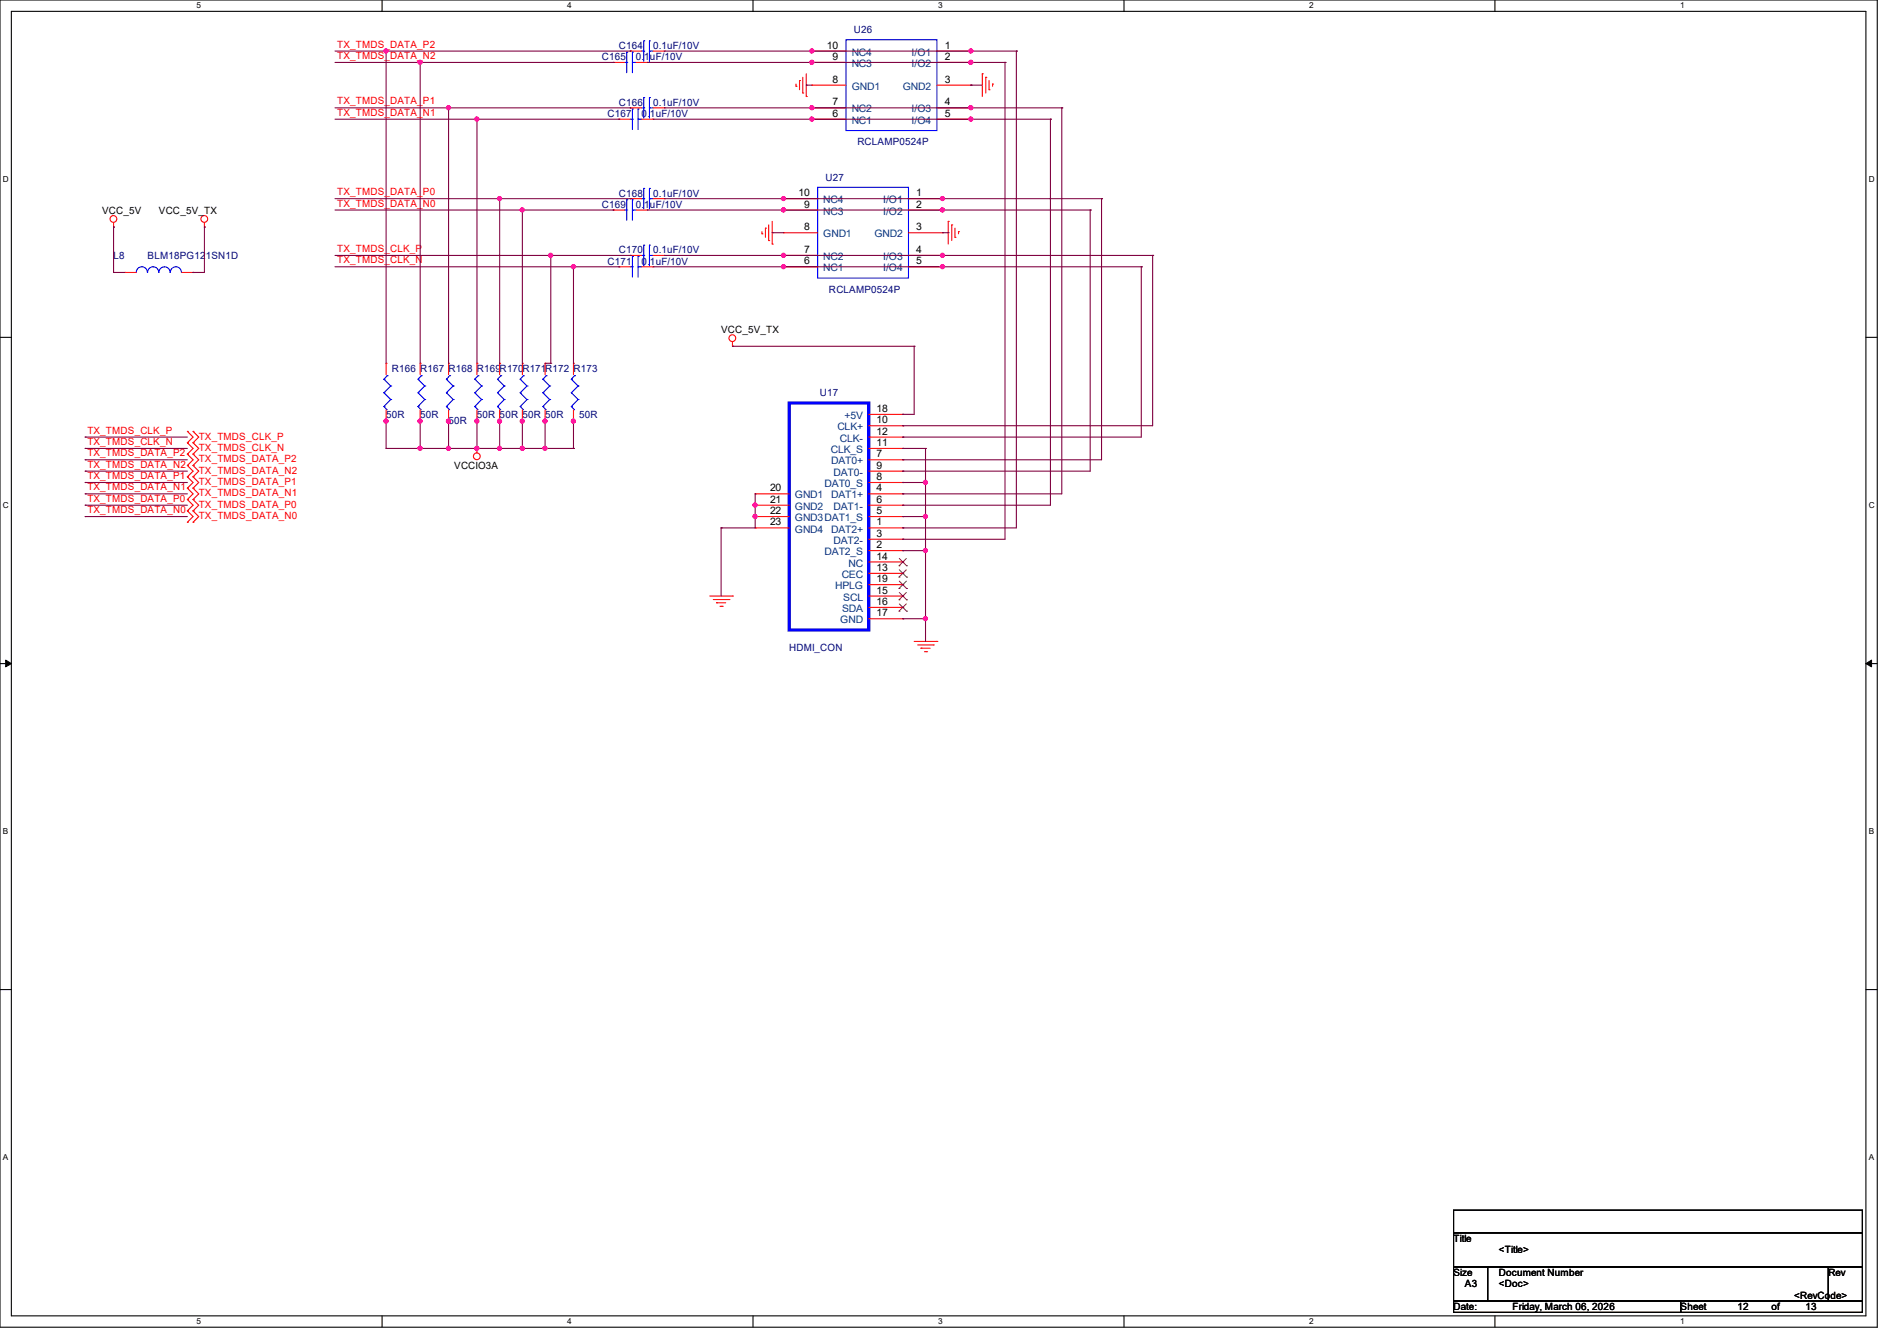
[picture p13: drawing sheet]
<svg xmlns="http://www.w3.org/2000/svg" width="297mm" height="210mm" viewBox="0 0 297 210" stroke-linecap="round" stroke-linejoin="round" font-family="sans-serif">
<defs><g id="words">
<g font-size="1.6" fill="#000080">
<text x="133.7" y="5.2">U26</text>
<text x="94.2" y="9.4">C165</text>
<text x="96.9" y="7.7">C164</text>
<text x="99.6" y="9.4">0.1uF/10V</text>
<text x="102.2" y="7.7">0.1uF/10V</text>
<text x="96.9" y="16.6">C166</text>
<text x="102.2" y="16.6">0.1uF/10V</text>
<text x="95.1" y="18.3">C167</text>
<text x="100.5" y="18.3">0.1uF/10V</text>
<text x="134.2" y="22.8">RCLAMP0524P</text>
<text x="129.2" y="28.3">U27</text>
<text x="94.2" y="32.6">C169</text>
<text x="96.9" y="30.8">C168</text>
<text x="99.6" y="32.6">0.1uF/10V</text>
<text x="102.2" y="30.8">0.1uF/10V</text>
<text x="17.8" y="40.6">L8</text>
<text x="23.1" y="40.6">BLM18PG121SN1D</text>
<text x="95.1" y="41.4">C171</text>
<text x="96.9" y="39.7">C170</text>
<text x="100.5" y="41.4">0.1uF/10V</text>
<text x="102.2" y="39.7">0.1uF/10V</text>
<text x="129.8" y="45.9">RCLAMP0524P</text>
<text x="61.3" y="58.3">R166 R167 R168 R169R170R171R172 R173</text>
<text x="60.5" y="65.4">50R</text>
<text x="65.8" y="65.4">50R</text>
<text x="74.7" y="65.4">50R 50R 50R 50R</text>
<text x="90.7" y="65.4">50R</text>
<text x="128.4" y="62.1">U17</text>
<text x="70.2" y="66.3">50R</text>
<text x="123.6" y="101.9">HDMI_CON</text>
</g>
<g font-size="1.6" fill="#f00">
<text x="52.8" y="7.5">TX_TMDS_DATA_P2</text>
<text x="52.8" y="9.2">TX_TMDS_DATA_N2</text>
<text x="52.8" y="16.3">TX_TMDS_DATA_P1</text>
<text x="52.8" y="18.1">TX_TMDS_DATA_N1</text>
<text x="52.8" y="32.3">TX_TMDS_DATA_N0</text>
<text x="52.8" y="30.6">TX_TMDS_DATA_P0</text>
<text x="52.8" y="41.2">TX_TMDS_CLK_N</text>
<text x="52.8" y="39.5">TX_TMDS_CLK_P</text>
<text x="13.7" y="67.9">TX_TMDS_CLK_P</text>
<text x="13.7" y="69.7">TX_TMDS_CLK_N</text>
<text x="13.7" y="71.5">TX_TMDS_DATA_P2</text>
<text x="31.1" y="68.8">TX_TMDS_CLK_P</text>
<text x="31.1" y="70.6">TX_TMDS_CLK_N</text>
<text x="13.7" y="73.2">TX_TMDS_DATA_N2</text>
<text x="13.7" y="75">TX_TMDS_DATA_P1</text>
<text x="13.7" y="76.8">TX_TMDS_DATA_N1</text>
<text x="31.1" y="72.4">TX_TMDS_DATA_P2</text>
<text x="31.1" y="74.2">TX_TMDS_DATA_N2</text>
<text x="31.1" y="75.9">TX_TMDS_DATA_P1</text>
<text x="31.1" y="77.7">TX_TMDS_DATA_N1</text>
<text x="13.7" y="78.6">TX_TMDS_DATA_P0</text>
<text x="13.7" y="80.3">TX_TMDS_DATA_N0</text>
<text x="31.1" y="79.5">TX_TMDS_DATA_P0</text>
<text x="31.1" y="81.3">TX_TMDS_DATA_N0</text>
</g>
<g font-size="1.6">
<text x="129.5" y="7.6">10</text>
<text x="130.3" y="9.4">9</text>
<text x="147.9" y="7.6">1</text>
<text x="147.9" y="9.4">2</text>
<text x="130.3" y="16.5">7</text>
<text x="130.3" y="13">8</text>
<text x="147.9" y="16.5">4</text>
<text x="147.9" y="13">3</text>
<text x="130.3" y="18.3">6</text>
<text x="147.9" y="18.3">5</text>
<text x="16" y="33.4">VCC_5V</text>
<text x="24.9" y="33.4">VCC_5V_TX</text>
<text x="125" y="30.7">10</text>
<text x="125.9" y="32.5">9</text>
<text x="143.5" y="30.7">1</text>
<text x="143.5" y="32.5">2</text>
<text x="125.9" y="41.4">6</text>
<text x="125.9" y="39.6">7</text>
<text x="125.9" y="36.1">8</text>
<text x="143.5" y="39.6">4</text>
<text x="143.5" y="41.4">5</text>
<text x="143.5" y="36.1">3</text>
<text x="112.9" y="52.1">VCC_5V_TX</text>
<text x="137.2" y="64.5">18</text>
<text x="137.2" y="66.3">10</text>
<text x="137.2" y="68.1">12</text>
<text x="137.2" y="69.9">11</text>
<text x="137.2" y="71.6">7</text>
<text x="71.1" y="73.4">VCCIO3A</text>
<text x="120.6" y="77">20</text>
<text x="137.2" y="73.4">9</text>
<text x="137.2" y="75.2">8</text>
<text x="137.2" y="77">4</text>
<text x="120.6" y="78.7">21</text>
<text x="120.6" y="80.5">22</text>
<text x="120.6" y="82.3">23</text>
<text x="137.2" y="78.7">6</text>
<text x="137.2" y="80.5">5</text>
<text x="137.2" y="82.3">1</text>
<text x="137.2" y="84.1">3</text>
<text x="137.2" y="85.9">2</text>
<text x="137.2" y="89.4">13</text>
<text x="137.2" y="87.6">14</text>
<text x="137.2" y="91.2">19</text>
<text x="137.2" y="93">15</text>
<text x="137.2" y="94.7">16</text>
<text x="137.2" y="96.5">17</text>
<text x="227.6" y="194.5">Title</text>
<text x="234.7" y="196.3">&lt;Title&gt;</text>
<text x="227.6" y="199.9">Size</text>
<text x="229.4" y="201.6">A3</text>
<text x="234.7" y="199.9">Document Number</text>
<text x="234.7" y="201.6">&lt;Doc&gt;</text>
<text x="280.9" y="203.4">&lt;RevCode&gt;</text>
<text x="286.3" y="199.9">Rev</text>
<text x="227.6" y="205.2">Date:</text>
<text x="236.8" y="205.2">Friday, March 06, 2026</text>
<text x="263.1" y="205.2">Sheet</text>
<text x="272" y="205.2">12</text>
<text x="277.4" y="205.2">of</text>
<text x="282.7" y="205.2">13</text>
</g>
<g font-size="1.6" fill="#004080">
<text x="133.3" y="10.5">NC3</text>
<text x="133.3" y="8.7">NC4</text>
<text x="142.7" y="8.7">I/O1</text>
<text x="142.7" y="10.5">I/O2</text>
<text x="133.3" y="17.6">NC2</text>
<text x="133.3" y="14.1">GND1</text>
<text x="141.3" y="14.1">GND2</text>
<text x="142.7" y="17.6">I/O3</text>
<text x="133.3" y="19.4">NC1</text>
<text x="142.7" y="19.4">I/O4</text>
<text x="128.9" y="33.6">NC3</text>
<text x="128.9" y="31.8">NC4</text>
<text x="138.3" y="31.8">I/O1</text>
<text x="138.3" y="33.6">I/O2</text>
<text x="128.9" y="40.7">NC2</text>
<text x="128.9" y="37.2">GND1</text>
<text x="136.9" y="37.2">GND2</text>
<text x="138.3" y="40.7">I/O3</text>
<text x="128.9" y="42.5">NC1</text>
<text x="138.3" y="42.5">I/O4</text>
<text x="132.2" y="65.6">+5V</text>
<text x="130.1" y="71">CLK_S</text>
<text x="131.1" y="67.4">CLK+</text>
<text x="131.5" y="69.2">CLK-</text>
<text x="129.1" y="76.3">DAT0_S</text>
<text x="130.1" y="72.7">DAT0+</text>
<text x="130.5" y="74.5">DAT0-</text>
<text x="124.5" y="78.1">GND1</text>
<text x="124.5" y="79.8">GND2</text>
<text x="124.5" y="81.6">GND3DAT1_S</text>
<text x="124.5" y="83.4">GND4</text>
<text x="130.1" y="78.1">DAT1+</text>
<text x="130.1" y="83.4">DAT2+</text>
<text x="130.5" y="79.8">DAT1-</text>
<text x="129.1" y="87">DAT2_S</text>
<text x="130.5" y="85.2">DAT2-</text>
<text x="132.8" y="88.7">NC</text>
<text x="130.8" y="92.3">HPLG</text>
<text x="131.8" y="90.5">CEC</text>
<text x="131.9" y="95.8">SDA</text>
<text x="132" y="94.1">SCL</text>
<text x="131.6" y="97.6">GND</text>
</g>
<g font-size="1.3">
<text x="30.8" y="1.3">5</text>
<text x="88.8" y="1.3">4</text>
<text x="146.9" y="1.3">3</text>
<text x="205" y="1.3">2</text>
<text x="263.1" y="1.3">1</text>
<text x=".5" y="28.4">D</text>
<text x="292.6" y="28.4">D</text>
<text x=".5" y="79.5">C</text>
<text x="292.6" y="79.5">C</text>
<text x=".5" y="130.6">B</text>
<text x="292.6" y="130.6">B</text>
<text x=".5" y="181.7">A</text>
<text x="292.6" y="181.7">A</text>
<text x="30.8" y="207.4">5</text>
<text x="88.8" y="207.4">4</text>
<text x="146.9" y="207.4">3</text>
<text x="205" y="207.4">2</text>
<text x="263.1" y="207.4">1</text>
</g>
</g></defs>
<path d="M0 0h293.9v207.9h-293.9zM1.8 1.8h290.3v204.3h-290.3z" fill="none" stroke="#000" stroke-width=".17"/>
<g fill="#fff">
<path d="M30.8 .2h.7v1.4h-.7z"/>
<path d="M30.8 206.2h.7v1.4h-.7z"/>
</g>
<path d="M59.8 0v1.8M59.8 206.1v1.8" fill="none" stroke="#000" stroke-width=".17"/>
<g fill="#fff">
<path d="M88.8 .2h.7v1.4h-.7z"/>
<path d="M88.8 206.2h.7v1.4h-.7z"/>
</g>
<path d="M117.9 0v1.8M117.9 206.1v1.8" fill="none" stroke="#000" stroke-width=".17"/>
<g fill="#fff">
<path d="M146.9 .2h.7v1.4h-.7z"/>
<path d="M146.9 206.2h.7v1.4h-.7z"/>
</g>
<path d="M176 0v1.8M176 206.1v1.8" fill="none" stroke="#000" stroke-width=".17"/>
<g fill="#fff">
<path d="M205 .2h.7v1.4h-.7z"/>
<path d="M205 206.2h.7v1.4h-.7z"/>
</g>
<path d="M234.1 0v1.8M234.1 206.1v1.8" fill="none" stroke="#000" stroke-width=".17"/>
<g fill="#fff">
<path d="M263.1 .2h.6v1.4h-.6z"/>
<path d="M263.1 206.2h.6v1.4h-.6z"/>
<path d="M.5 27.3h.9v1.4h-.9z"/>
<path d="M292.6 27.3h.9v1.4h-.9z"/>
<path d="M.5 78.4h.9v1.4h-.9z"/>
<path d="M292.6 78.4h.9v1.4h-.9z"/>
</g>
<path d="M0 52.8h1.8M292.1 52.8h1.8" fill="none" stroke="#000" stroke-width=".17"/>
<g fill="#fff">
<path d="M.5 129.5h.8v1.4h-.8z"/>
<path d="M292.6 129.5h.8v1.4h-.8z"/>
</g>
<path d="M0 103.9h1.8M292.1 103.9h1.8" fill="none" stroke="#000" stroke-width=".17"/>
<path d="M.9 103.4l.9 .5-.9 .5zM292.1 103.9l.9-.5v1z" fill="#000" stroke="#000" stroke-width=".16"/>
<g fill="#fff">
<path d="M.5 180.5h.8v1.4h-.8z"/>
<path d="M292.6 180.5h.8v1.4h-.8z"/>
</g>
<path d="M0 155h1.8M292.1 155h1.8M227.6 189.5h64v3.6h-64zM227.6 193.1h64v5.3h-64zM227.6 198.4h5.3v5.4h-5.3zM232.9 198.4h53.4v5.4h-53.4zM286.3 198.4h5.3v5.4h-5.3zM227.6 203.8h35.5v1.7h-35.5zM263.1 203.8h28.5v1.7h-28.5z" fill="none" stroke="#000" stroke-width=".17"/>
<g fill="none" stroke="#f00" stroke-width=".17">
<path d="M96 9.8h.1M96 9.8h1.8M96.9 18.7h.1M96.9 18.7h1.8M98.7 8h.1M98.7 16.9h.1M98.7 8h1.8M98.7 16.9h1.8M99.6 9.8h1.7M100.5 18.7h1.7M101.3 9.8h.1M102.2 18.7h.1"/>
<path d="M102.2 8h1.8M102.2 16.9h1.8M104 8h.1M104 16.9h.1M124.6 13.5h.1M124.6 13.2v.3M125.2 12.6h.1M125.2 12.6v1.5M125.7 14.6h.1M125.7 12.1v2.5M126.2 15.1h.1M126.2 11.6v3.5"/>
<path d="M127.1 18.7h.1M127.1 16.9h.1M127.1 13.3h.1M127.1 9.8h.1M127.1 8h.1M127.1 18.7h5.4M127.1 8h5.4M127.1 16.9h5.4M127.1 9.8h5.4M127.1 13.3h5.4M146.7 18.7h5.3M146.7 8h5.3"/>
<path d="M146.7 16.9h5.3M146.7 9.8h5.3M146.7 13.3h5.3M152 8h.1M152 9.8h.1M152 16.9h.1M152 18.7h.1M152 13.3h.1M153.8 11.6h.1M153.8 11.6v3.5M154.3 12.1h.1M154.3 12.1v2.5"/>
<path d="M154.9 14.1h.1M154.9 12.6v1.5M155.4 13.2h.1M155.4 13.2v.3M17.8 35.6h.1M17.8 34.8v.8M32 35.6h.1M32 34.8v.8M96 32.9h.1M96 32.9h1.8M98.7 31.1h.1M98.7 31.1h1.8"/>
<path d="M99.6 32.9h1.7M101.3 32.9h.1M102.2 31.1h1.8M104 31.1h.1M119.3 36.6h.1M119.3 36.3v.3M119.8 35.7h.1M119.8 35.7v1.5M120.4 37.7h.1M120.4 35.2v2.5M120.9 38.2h.1M120.9 34.7v3.5"/>
<path d="M122.7 36.4h.1M122.7 32.9h.1M122.7 31.1h.1M122.7 31.1h5.3M122.7 32.9h5.3M122.7 36.4h5.3M142.2 31.1h5.4M142.2 32.9h5.4M142.2 36.4h5.4M147.6 31.1h.1M147.6 32.9h.1M147.6 36.4h.1"/>
<path d="M148.5 34.7h.1M148.5 34.7v3.5M149 35.2h.1M149 35.2v2.5M149.5 37.2h.1M149.5 35.7v1.5M150.1 36.3h.1M150.1 36.3v.3M19.6 42.7h.1M19.6 42.7h1.7M28.4 42.7h1.8M30.2 42.7h.1"/>
<path d="M60.5 56.9h.1M60.5 56.9v1.8M65.8 56.9h.1M65.8 56.9v1.8M70.2 56.9h.1M70.2 56.9v1.8M74.7 56.9h.1M74.7 56.9v1.8M78.2 56.9h.1M78.2 56.9v1.8M81.8 56.9h.1M81.8 56.9v1.8"/>
<path d="M85.3 56.9h.1M85.3 56.9v1.8M89.8 56.9h.1M89.8 56.9v1.8M96.9 41.8h.1M96.9 41.8h1.8M98.7 40h.1M98.7 40h1.8M100.5 41.8h1.7M102.2 41.8h.1M102.2 40h1.8M104 40h.1"/>
<path d="M114.7 54.2h.1M114.7 53.5v.7M122.7 41.8h.1M122.7 40h.1M122.7 41.8h5.3M122.7 40h5.3M142.2 41.8h5.4M142.2 40h5.4M147.6 40h.1M147.6 41.8h.1M29.3 69.3h.1M29.3 67.6h.1"/>
<path d="M29.3 71.1h.1M29.3 72.9h.1M29.3 74.7h.1M29.3 76.5h.1M29.3 78.2h.1M29.3 67.6l.9 .9-.9 .8M29.3 69.3l.9 .9-.9 .9M29.3 71.1l.9 .9-.9 .9M29.3 72.9l.9 .9-.9 .9M29.3 74.7l.9 .9-.9 .9M29.3 76.5l.9 .8-.9 .9M29.3 78.2l.9 .9-.9 .9"/>
<path d="M30.2 69.3h.1M30.2 67.6h.1M30.2 71.1h.1M30.2 72.9h.1M30.2 74.7h.1M30.2 76.5h.1M30.2 78.2h.1M30.2 67.6l.9 .9-.9 .8M30.2 69.3l.9 .9-.9 .9M30.2 71.1l.9 .9-.9 .9M30.2 72.9l.9 .9-.9 .9M30.2 74.7l.9 .9-.9 .9"/>
<path d="M30.2 76.5l.9 .8-.9 .9M30.2 78.2l.9 .9-.9 .9M60.5 66h.1M60.5 64.2v1.8M65.8 66h.1M65.8 64.2v1.8M70.2 66h.1M70.2 64.2v1.8M74.7 70.2h.1M74.7 66h.1M74.7 64.2v1.8M74.7 70.2v.8"/>
<path d="M78.2 66h.1M78.2 64.2v1.8M81.8 66h.1M81.8 64.2v1.8M85.3 66h.1M85.3 64.2v1.8M89.8 66h.1M89.8 64.2v1.8M118.2 77.3h.1M118.2 79.1h.1M118.2 77.3h5.4M118.2 79.1h5.4"/>
<path d="M136 64.9h5.4M136 66.7h5.4M136 68.5h5.4M136 70.2h5.4M136 72h5.4M136 73.8h5.4M136 75.6h5.4M136 77.3h5.4M136 79.1h5.4M141.4 64.9h.1M141.4 66.7h.1M141.4 68.5h.1"/>
<path d="M141.4 70.2h.1M141.4 72h.1M141.4 73.8h.1M141.4 75.6h.1M141.4 77.3h.1M141.4 79.1h.1M29.3 80h.1M29.3 81.8h.1M29.3 80l.9 .9-.9 .9M30.2 80h.1M30.2 81.8h.1M30.2 80l.9 .9-.9 .9"/>
<path d="M111.1 93.3h3.6M111.7 93.9h2.4M112.2 94.4h.1M112.2 94.4h1.4M112.7 95h.4M113.1 95h.1M114.1 93.9h.1M114.7 93.3h.1M118.2 80.9h.1M118.2 82.7h.1M118.2 80.9h5.4M118.2 82.7h5.4"/>
<path d="M136 93.3h5.4M136 80.9h5.4M136 82.7h5.4M136 84.5h5.4M136 86.2h5.4M136 89.8h5.4M136 91.6h5.4M136 95.1h5.4M136 96.9h5.4M136 88h5.4M141.4 80.9h.1M141.4 82.7h.1"/>
<path d="M141.4 84.5h.1M141.4 86.2h.1M141.4 89.8h.1M141.4 91.6h.1M141.4 93.3h.1M141.4 95.1h.1M141.4 96.9h.1M141.4 88h.1M143.1 100.5h3.6M143.7 101h2.4M144.2 101.5h.1M144.2 101.5h1.4"/>
<path d="M144.7 102.1h.4M145.1 102.1h.1M146.1 101h.1M146.7 100.5h.1"/>
<circle cx="17.8" cy="34.3" r=".53"/>
<circle cx="32" cy="34.3" r=".53"/>
<circle cx="114.7" cy="53" r=".53"/>
<circle cx="74.7" cy="71.5" r=".53"/>
</g>
<g fill="none" stroke="#00f" stroke-width=".17">
<path d="M97.8 9.8h.3M98.1 9.8h.1M98.1 8.2h.1M98.1 8.2v3.2M98.7 18.7h.3M99 18.7h.1M99 17.1h.1M99 8.2h.1M99 9.8h.1M99 8.2v3.2M99 17.1v3.2M99 9.8h.6"/>
<path d="M99.9 17.1h.1M99.9 18.7h.1M99.9 18.7h.6M99.9 17.1v3.2M100.5 8h.3M100.5 16.9h.3M100.8 8h.1M100.8 6.4h.1M100.8 16.9h.1M100.8 15.3h.1M100.8 6.4v3.2M100.8 15.3v3.2"/>
<path d="M101.7 6.4h.1M101.7 8h.1M101.7 15.3h.1M101.7 16.9h.1M101.7 6.4v3.2M101.7 15.3v3.2M101.7 8h.5M101.7 16.9h.5M132.5 6.2h14.2v14.2h-14.2zM97.8 32.9h.3M98.1 32.9h.1M98.1 31.3h.1"/>
<path d="M98.1 31.3v3.2M99 31.3h.1M99 32.9h.1M99 31.3v3.2M99 32.9h.6M100.5 31.1h.3M100.8 31.1h.1M100.8 29.5h.1M100.8 38.4h.1M100.8 29.5v3.2M100.8 38.4v3.2M101.7 29.5h.1"/>
<path d="M101.7 31.1h.1M101.7 38.4h.1M101.7 31.1h.5M101.7 29.5v3.2M101.7 38.4v3.2M128 29.3h14.2v14.3h-14.2zM23.1 42.7a.87 .87 0 0 0-.9-.9 .87 .87 0 0 0-.9 .9M24.8 42.7a.87 .87 0 0 0-.8-.9 .87 .87 0 0 0-.9 .9M26.6 42.7a.87 .87 0 0 0-.8-.9 .87 .87 0 0 0-.9 .9M28.4 42.7a.87 .87 0 0 0-.9-.9 .87 .87 0 0 0-.8 .9M60.1 59.4h.1M60.1 59.4l1.1 1.1"/>
<path d="M60.6 58.8h.1M60.6 58.8l-.5 .6M65.4 59.4h.1M65.4 59.4l1.1 1.1M66 58.8h.1M66 58.8l-.6 .6M69.9 59.4h.1M69.9 59.4l1.1 1.1M70.4 58.8h.1M70.4 58.8l-.5 .6M74.3 59.4h.1M74.3 59.4l1.1 1.1"/>
<path d="M74.8 58.8h.1M74.8 58.8l-.5 .6M77.9 59.4h.1M77.9 59.4l1.1 1.1M78.4 58.8h.1M78.4 58.8l-.5 .6M81.4 59.4h.1M81.4 59.4l1.1 1.1M82 58.8h.1M82 58.8l-.6 .6M85 59.4h.1M85 59.4l1.1 1.1"/>
<path d="M85.5 58.8h.1M85.5 58.8l-.5 .6M89.5 59.4h.1M89.5 59.4l1 1.1M90 58.8h.1M90 58.8l-.5 .6M98.7 41.8h.3M99 41.8h.1M99 40.2h.1M99 40.2v3.2M99.9 40.2h.1M99.9 41.8h.1"/>
<path d="M99.9 40.2v3.2M99.9 41.8h.6M100.5 40h.3M100.8 40h.1M101.7 40h.1M101.7 40h.5M60.1 63.7h.1M60.1 61.5h.1M60.1 63.7l.5 .5M60.1 61.5l1.1 1.1M61.2 62.6h.1M61.2 60.5h.1"/>
<path d="M61.2 62.6l-1.1 1.1M61.2 60.5l-1.1 1M65.4 63.7h.1M65.4 61.5h.1M65.4 63.7l.6 .5M65.4 61.5l1.1 1.1M66.5 62.6h.1M66.5 60.5h.1M66.5 62.6l-1.1 1.1M66.5 60.5l-1.1 1M69.9 63.7h.1M69.9 61.5h.1"/>
<path d="M69.9 63.7l.5 .5M69.9 61.5l1.1 1.1M71 62.6h.1M71 60.5h.1M71 62.6l-1.1 1.1M71 60.5l-1.1 1M74.3 63.7h.1M74.3 61.5h.1M74.3 63.7l.5 .5M74.3 61.5l1.1 1.1M75.4 62.6h.1M75.4 60.5h.1"/>
<path d="M75.4 62.6l-1.1 1.1M75.4 60.5l-1.1 1M77.9 63.7h.1M77.9 61.5h.1M77.9 63.7l.5 .5M77.9 61.5l1.1 1.1M79 62.6h.1M79 60.5h.1M79 62.6l-1.1 1.1M79 60.5l-1.1 1M81.4 63.7h.1M81.4 61.5h.1"/>
<path d="M81.4 63.7l.6 .5M81.4 61.5l1.1 1.1M82.5 62.6h.1M82.5 60.5h.1M82.5 62.6l-1.1 1.1M82.5 60.5l-1.1 1M85 63.7h.1M85 61.5h.1M85 63.7l.5 .5M85 61.5l1.1 1.1M86.1 62.6h.1M86.1 60.5h.1"/>
<path d="M86.1 62.6l-1.1 1.1M86.1 60.5l-1.1 1M89.5 63.7h.1M89.5 61.5h.1M89.5 63.7l.5 .5M89.5 61.5l1 1.1M90.5 62.6h.1M90.5 60.5h.1M90.5 62.6l-1 1.1M90.5 60.5l-1 1"/>
</g>
<path d="M123.6 63.1h12.4v35.6h-12.4z" fill="none" stroke="#00f" stroke-width=".51"/>
<g fill="none" stroke="#804000" stroke-width=".16">
<path d="M140.8 90.4h.1M140.8 92.2h.1M140.8 93.9h.1M140.8 95.7h.1M140.8 88.6h.1M140.8 89.2l1.1 1.2M140.8 91l1.1 1.2M140.8 92.8l1.1 1.1M140.8 94.6l1.1 1.1M140.8 87.5l1.1 1.1M141.9 89.2l-1.1 1.2M141.9 91l-1.1 1.2"/>
<path d="M141.9 92.8l-1.1 1.1M141.9 94.6l-1.1 1.1M141.9 87.5l-1.1 1.1M141.9 90.4h.1M141.9 92.2h.1M141.9 93.9h.1M141.9 95.7h.1M141.9 88.6h.1"/>
</g>
<g fill="none" stroke="#800040" stroke-width=".17">
<path d="M52.5 8h46.2M52.5 9.8h43.5M52.5 16.9h46.2M52.5 18.7h44.4M60.5 8h.1M60.5 8v48.9M65.8 9.8h.1M65.8 9.8v47.1M70.2 16.9h.1M70.2 16.9v40M74.7 18.7h.1M74.7 18.7v38.2"/>
<path d="M96 9.8h.1M96.9 18.7h.1M98.7 8h.1M98.7 16.9h.1M101.3 9.8h56.1M102.2 18.7h62.3M104 8h55.1M104 16.9h62.2M126.2 13.3h.1M126.2 13.3h.9M127.1 8h.1M127.1 9.8h.1"/>
<path d="M127.1 16.9h.1M127.1 18.7h.1M152 13.3h.1M152 8h.1M152 9.8h.1M152 16.9h.1M152 18.7h.1M152 13.3h1.8M157.4 9.8h.1M157.4 9.8v74.7h-16M159.1 8h.1M159.1 8v74.7h-17.7"/>
<path d="M164.5 18.7h.1M164.5 18.7v60.4h-23.1M166.2 16.9h.1M166.2 16.9v60.4h-24.8M17.8 35.6h.1M17.8 35.6v7.1M32 35.6h.1M32 35.6v7.1h-1.8M52.5 31.1h46.2M52.5 32.9h43.5M78.2 31.1h.1M78.2 31.1v25.8"/>
<path d="M81.8 32.9h.1M81.8 32.9v24M96 32.9h.1M98.7 31.1h.1M101.3 32.9h69.4M104 31.1h68.5M120.9 36.4h.1M120.9 36.4h1.8M122.7 31.1h.1M122.7 32.9h.1M147.6 31.1h.1M147.6 32.9h.1"/>
<path d="M147.6 36.4h.9M148.5 36.4h.1M170.7 32.9h.1M170.7 32.9v40.9h-29.3M172.5 31.1h.1M172.5 31.1v40.9h-31.1M17.8 42.7h.1M17.8 42.7h1.8M30.2 42.7h.1M52.5 40h46.2M52.5 41.8h44.4M85.3 56.9h.9"/>
<path d="M86.2 40h.1M86.2 56.9h.1M86.2 40v16.9M89.8 41.8h.1M89.8 41.8v15.1M96.9 41.8h.1M98.7 40h.1M102.2 41.8h76.5M104 40h76.5M114.7 54.2h.1M114.7 54.2h28.4M122.7 40h.1"/>
<path d="M122.7 41.8h.1M143.1 54.2h.1M143.1 54.2v10.7h-1.7M147.6 40h.1M147.6 41.8h.1M178.7 41.8h.1M178.7 41.8v26.7h-37.3M180.5 40h.1M180.5 40v26.7h-39.1M13.3 68.5h.1M13.3 70.2h.1M13.3 72h.1"/>
<path d="M13.3 73.8h.1M13.3 75.6h.1M13.3 77.3h.1M13.3 79.1h.1M13.3 75.6h16M13.3 70.2h16M13.3 79.1h16M13.3 77.3h16M13.3 73.8h16M13.3 72h16M13.3 68.5h16M60.5 66h.1"/>
<path d="M60.5 70.2h.1M60.5 70.2h29.3M60.5 65.8v4.4M65.8 70.2h.1M65.8 66h.1M65.8 65.8v4.4M70.2 70.2h.1M70.2 66h.1M70.2 65.8v4.4M74.7 66h.1M74.7 70.2h.1M74.7 65.8v4.4"/>
<path d="M78.2 70.2h.1M78.2 66h.1M78.2 65.8v4.4M81.8 66h.1M81.8 70.2h.1M81.8 65.8v4.4M85.3 70.2h.1M85.3 66h.1M85.3 65.8v4.4M89.8 66h.1M89.8 70.2h.1M89.8 65.8v4.4"/>
<path d="M118.2 77.3h.1M118.2 79.1h.1M118.2 77.3v5.4h-5.3M141.4 75.6h.1M141.4 70.2h.1M141.4 79.1h.1M141.4 77.3h.1M141.4 73.8h.1M141.4 72h.1M141.4 68.5h.1M141.4 66.7h.1M141.4 64.9h.1"/>
<path d="M141.4 75.6h3.5M141.4 70.2h3.5M144.9 75.6h.1M144.9 70.2h.1M144.9 70.2v30.3M13.3 80.9h.1M13.3 80.9h16M112.9 82.7h.1M112.9 82.7v10.6M118.2 80.9h.1M141.4 96.9h.1M141.4 86.2h.1"/>
<path d="M141.4 80.9h.1M141.4 84.5h.1M141.4 82.7h.1M141.4 96.9h3.5M141.4 86.2h3.5M141.4 80.9h3.5M144.9 96.9h.1M144.9 86.2h.1M144.9 80.9h.1"/>
</g>
<g fill="#f0f" stroke="#f0f" stroke-width=".17">
<circle cx="144.9" cy="96.9" r=".32"/>
<circle cx="144.9" cy="86.2" r=".32"/>
<circle cx="144.9" cy="80.9" r=".32"/>
<circle cx="144.9" cy="75.5" r=".32"/>
<circle cx="118.2" cy="79.1" r=".32"/>
<circle cx="118.2" cy="80.9" r=".32"/>
<circle cx="70.2" cy="16.9" r=".32"/>
<circle cx="81.8" cy="32.9" r=".32"/>
<circle cx="89.8" cy="41.8" r=".32"/>
<circle cx="86.2" cy="40" r=".32"/>
<circle cx="89.8" cy="66" r=".32"/>
<circle cx="81.8" cy="66" r=".32"/>
<circle cx="81.8" cy="70.2" r=".32"/>
<circle cx="78.2" cy="66" r=".32"/>
<circle cx="78.2" cy="70.2" r=".32"/>
<circle cx="74.7" cy="66" r=".32"/>
<circle cx="74.7" cy="70.2" r=".32"/>
<circle cx="60.4" cy="66" r=".32"/>
<circle cx="65.8" cy="70.2" r=".32"/>
<circle cx="70.2" cy="70.2" r=".32"/>
<circle cx="65.8" cy="66" r=".32"/>
<circle cx="70.2" cy="66" r=".32"/>
<circle cx="60.4" cy="8" r=".32"/>
<circle cx="65.8" cy="9.8" r=".32"/>
<circle cx="74.7" cy="18.6" r=".32"/>
<circle cx="78.2" cy="31.1" r=".32"/>
<circle cx="127.1" cy="8" r=".32"/>
<circle cx="152" cy="8" r=".32"/>
<circle cx="127.1" cy="9.8" r=".32"/>
<circle cx="152" cy="9.8" r=".32"/>
<circle cx="127.1" cy="16.9" r=".32"/>
<circle cx="152" cy="16.9" r=".32"/>
<circle cx="127.1" cy="18.6" r=".32"/>
<circle cx="152" cy="18.6" r=".32"/>
<circle cx="122.7" cy="31.1" r=".32"/>
<circle cx="147.6" cy="31.1" r=".32"/>
<circle cx="122.7" cy="32.9" r=".32"/>
<circle cx="147.6" cy="32.9" r=".32"/>
<circle cx="122.7" cy="40" r=".32"/>
<circle cx="147.6" cy="40" r=".32"/>
<circle cx="122.7" cy="41.8" r=".32"/>
<circle cx="147.6" cy="41.8" r=".32"/>
<circle cx="85.3" cy="66" r=".32"/>
<circle cx="85.3" cy="70.2" r=".32"/>
</g>
<use href="#words"/>
</svg>
